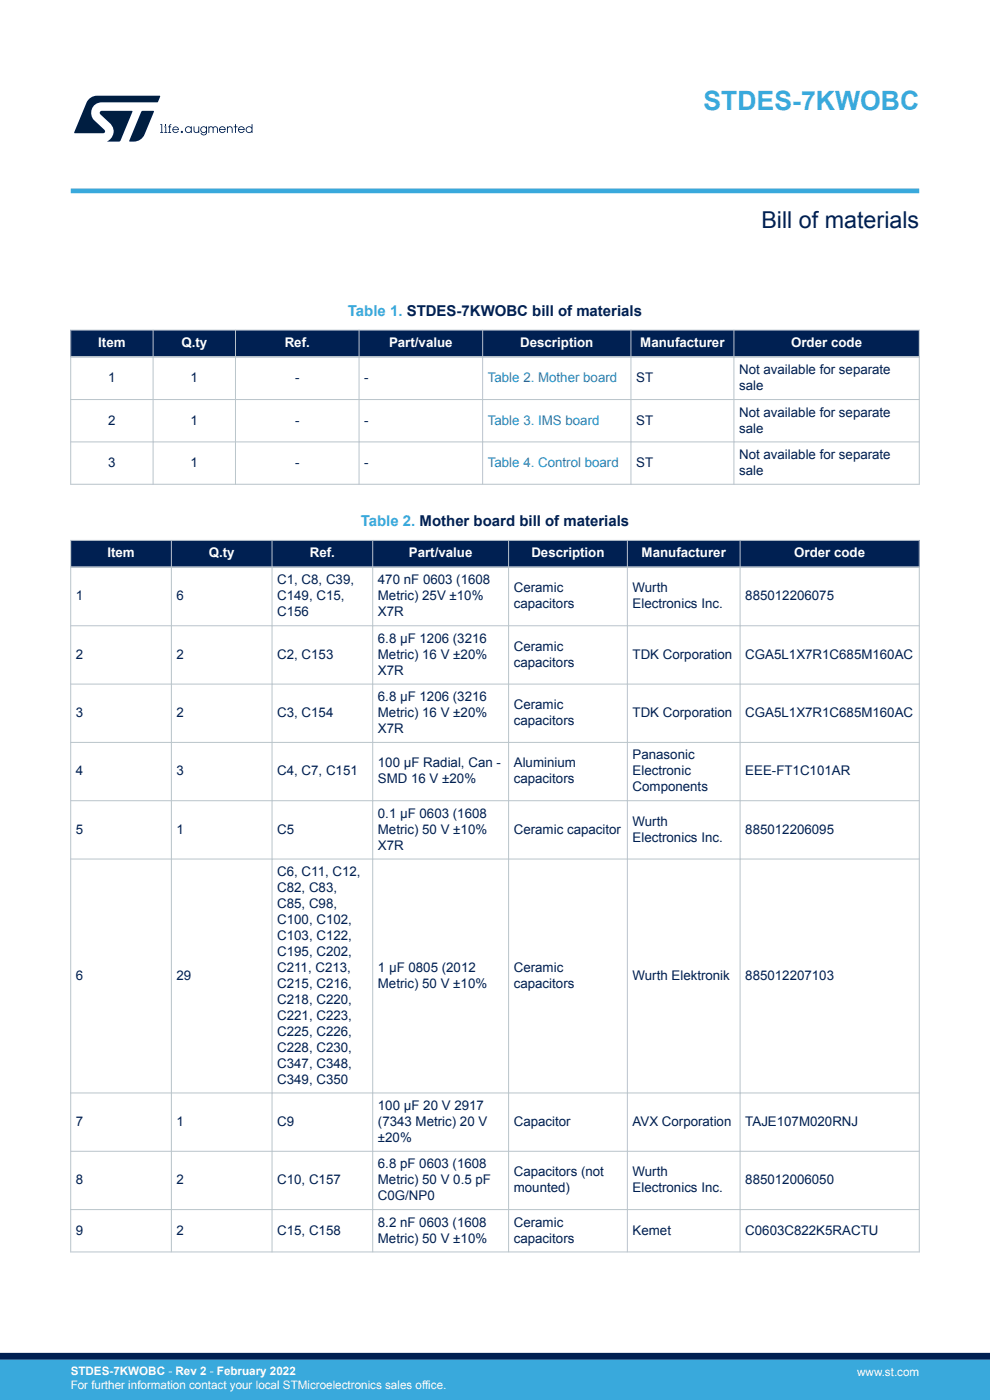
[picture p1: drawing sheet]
<svg xmlns="http://www.w3.org/2000/svg" width="210mm" height="297mm" viewBox="0 0 210 297" stroke-linecap="round" stroke-linejoin="round" font-family="sans-serif">
<defs><g id="words">
<text font-size="5.6" fill="#39a9dc" x="149.2" y="23.4">STDES-7KWOBC</text>
<text font-size="4.9" fill="#002052" x="161.5" y="48.4">Bill of materials</text>
<g font-size="3.2" fill="#39a9dc">
<text x="73.8" y="67">Table 1. STDES-7KWOBC bill of materials</text>
<text x="76.5" y="111.7">Table 2. Mother board bill of materials</text>
</g>
<g font-size="2.8" fill="#fff">
<text x="20.8" y="73.6">Item</text>
<text x="38.5" y="73.6">Q.ty</text>
<text x="60.4" y="73.6">Ref.</text>
<text x="82.5" y="73.6">Part/value</text>
<text x="110.3" y="73.6">Description</text>
<text x="135.8" y="73.6">Manufacturer</text>
<text x="167.8" y="73.6">Order code</text>
<text x="22.8" y="118.3">Item</text>
<text x="44.3" y="118.3">Q.ty</text>
<text x="65.7" y="118.3">Ref.</text>
<text x="86.7" y="118.3">Part/value</text>
<text x="112.7" y="118.3">Description</text>
<text x="136.1" y="118.3">Manufacturer</text>
<text x="168.5" y="118.3">Order code</text>
</g>
<g font-size="2.8" fill="#002052">
<text x="23" y="81.1">1</text>
<text x="40.4" y="81.1">1</text>
<text x="62.6" y="81.1">-</text>
<text x="77.3" y="81.1">-</text>
<text x="134.9" y="81.1">ST</text>
<text x="156.8" y="79.4">Not available for separate</text>
<text x="156.8" y="82.8">sale</text>
<text x="156.8" y="88.4">Not available for separate</text>
<text x="23" y="90.1">2</text>
<text x="40.4" y="90.1">1</text>
<text x="62.6" y="90.1">-</text>
<text x="77.3" y="90.1">-</text>
<text x="134.9" y="90.1">ST</text>
<text x="156.8" y="91.8">sale</text>
<text x="23" y="99.1">3</text>
<text x="40.4" y="99.1">1</text>
<text x="62.6" y="99.1">-</text>
<text x="77.3" y="99.1">-</text>
<text x="134.9" y="99.1">ST</text>
<text x="156.8" y="97.4">Not available for separate</text>
<text x="156.8" y="100.7">sale</text>
<text x="58.8" y="124">C1, C8, C39,</text>
<text x="80.2" y="124">470 nF 0603 (1608</text>
<text x="109" y="125.7">Ceramic</text>
<text x="134.2" y="125.7">Wurth</text>
<text x="16.1" y="127.4">1</text>
<text x="37.5" y="127.4">6</text>
<text x="58.8" y="127.4">C149, C15,</text>
<text x="58.8" y="130.8">C156</text>
<text x="80.2" y="127.4">Metric) 25V ±10%</text>
<text x="80.2" y="130.8">X7R</text>
<text x="109" y="129.1">capacitors</text>
<text x="134.2" y="129.1">Electronics Inc.</text>
<text x="158.1" y="127.4">885012206075</text>
<text x="80.2" y="136.4">6.8 µF 1206 (3216</text>
<text x="16.1" y="139.8">2</text>
<text x="37.5" y="139.8">2</text>
<text x="58.8" y="139.8">C2, C153</text>
<text x="80.2" y="139.8">Metric) 16 V ±20%</text>
<text x="80.2" y="143.1">X7R</text>
<text x="109" y="138.1">Ceramic</text>
<text x="109" y="141.4">capacitors</text>
<text x="134.2" y="139.8">TDK Corporation</text>
<text x="158.1" y="139.8">CGA5L1X7R1C685M160AC</text>
<text x="80.2" y="148.7">6.8 µF 1206 (3216</text>
<text x="16.1" y="152.1">3</text>
<text x="37.5" y="152.1">2</text>
<text x="58.8" y="152.1">C3, C154</text>
<text x="80.2" y="152.1">Metric) 16 V ±20%</text>
<text x="80.2" y="155.5">X7R</text>
<text x="109" y="150.4">Ceramic</text>
<text x="109" y="153.8">capacitors</text>
<text x="134.2" y="152.1">TDK Corporation</text>
<text x="158.1" y="152.1">CGA5L1X7R1C685M160AC</text>
<text x="134.2" y="161.1">Panasonic</text>
<text x="16.1" y="164.5">4</text>
<text x="37.5" y="164.5">3</text>
<text x="58.8" y="164.5">C4, C7, C151</text>
<text x="80.2" y="162.8">100 µF Radial, Can -</text>
<text x="80.2" y="166.2">SMD 16 V ±20%</text>
<text x="109" y="162.8">Aluminium</text>
<text x="109" y="166.2">capacitors</text>
<text x="134.2" y="164.5">Electronic</text>
<text x="134.2" y="167.9">Components</text>
<text x="158.1" y="164.5">EEE-FT1C101AR</text>
<text x="80.2" y="173.5">0.1 µF 0603 (1608</text>
<text x="16.1" y="176.9">5</text>
<text x="37.5" y="176.9">1</text>
<text x="58.8" y="176.9">C5</text>
<text x="80.2" y="176.9">Metric) 50 V ±10%</text>
<text x="109" y="176.9">Ceramic capacitor</text>
<text x="134.2" y="175.2">Wurth</text>
<text x="134.2" y="178.6">Electronics Inc.</text>
<text x="158.1" y="176.9">885012206095</text>
<text x="58.8" y="185.9">C6, C11, C12,</text>
<text x="80.2" y="180.3">X7R</text>
<text x="58.8" y="189.2">C82, C83,</text>
<text x="58.8" y="192.6">C85, C98,</text>
<text x="58.8" y="196">C100, C102,</text>
<text x="58.8" y="199.4">C103, C122,</text>
<text x="58.8" y="202.8">C195, C202,</text>
<text x="16.1" y="207.9">6</text>
<text x="37.5" y="207.9">29</text>
<text x="58.8" y="206.2">C211, C213,</text>
<text x="58.8" y="209.6">C215, C216,</text>
<text x="80.2" y="206.2">1 µF 0805 (2012</text>
<text x="80.2" y="209.6">Metric) 50 V ±10%</text>
<text x="109" y="206.2">Ceramic</text>
<text x="109" y="209.6">capacitors</text>
<text x="134.2" y="207.9">Wurth Elektronik</text>
<text x="158.1" y="207.9">885012207103</text>
<text x="58.8" y="212.9">C218, C220,</text>
<text x="58.8" y="216.3">C221, C223,</text>
<text x="58.8" y="219.7">C225, C226,</text>
<text x="58.8" y="223.1">C228, C230,</text>
<text x="58.8" y="226.5">C347, C348,</text>
<text x="58.8" y="229.9">C349, C350</text>
<text x="16.1" y="238.9">7</text>
<text x="37.5" y="238.9">1</text>
<text x="58.8" y="238.9">C9</text>
<text x="80.2" y="235.5">100 µF 20 V 2917</text>
<text x="80.2" y="238.9">(7343 Metric) 20 V</text>
<text x="109" y="238.9">Capacitor</text>
<text x="134.2" y="238.9">AVX Corporation</text>
<text x="158.1" y="238.9">TAJE107M020RNJ</text>
<text x="80.2" y="242.2">±20%</text>
<text x="16.1" y="251.2">8</text>
<text x="37.5" y="251.2">2</text>
<text x="58.8" y="251.2">C10, C157</text>
<text x="80.2" y="247.8">6.8 pF 0603 (1608</text>
<text x="80.2" y="251.2">Metric) 50 V 0.5 pF</text>
<text x="109" y="249.5">Capacitors (not</text>
<text x="134.2" y="249.5">Wurth</text>
<text x="158.1" y="251.2">885012006050</text>
<text x="80.2" y="254.6">C0G/NP0</text>
<text x="109" y="252.9">mounted)</text>
<text x="134.2" y="252.9">Electronics Inc.</text>
<text x="16.1" y="261.9">9</text>
<text x="37.5" y="261.9">2</text>
<text x="58.8" y="261.9">C15, C158</text>
<text x="80.2" y="260.2">8.2 nF 0603 (1608</text>
<text x="80.2" y="263.6">Metric) 50 V ±10%</text>
<text x="109" y="260.2">Ceramic</text>
<text x="109" y="263.6">capacitors</text>
<text x="134.2" y="261.9">Kemet</text>
<text x="158.1" y="261.9">C0603C822K5RACTU</text>
</g>
<g font-size="2.8" fill="#1f81af">
<text x="103.5" y="81.1">Table 2. Mother board</text>
<text x="103.5" y="90.1">Table 3. IMS board</text>
<text x="103.5" y="99.1">Table 4. Control board</text>
</g>
<g font-size="2.5" fill="#fff">
<text x="15" y="291.6">STDES-7KWOBC - Rev 2 - February 2022</text>
<text x="181.8" y="291.9">www.st.com</text>
<text x="15" y="294.6">For further information contact your local STMicroelectronics sales office.</text>
</g>
</g></defs>
<g fill="#002052">
<path d="M15 70h180v5.7h-180z" fill-rule="evenodd"/>
<path d="M15 70h180v5.7h-180z" fill-rule="evenodd"/>
</g>
<path d="M14.9 70h180.2M15 69.9v32.9M32.5 69.9v32.9M50 69.9v32.9M76.2 69.9v32.9M102.4 69.9v32.9M133.8 69.9v32.9M155.7 69.9v32.9M195 69.9v32.9M14.9 84.8h180.2M14.9 93.7h180.2M14.9 102.7h180.2" fill="none" stroke="#b9c4ca" stroke-width=".21"/>
<path d="M14.9 75.7h180.2" fill="none" stroke="#b9c4ca" stroke-width=".35"/>
<g fill="#002052">
<path d="M15 114.6h180v5.7h-180z" fill-rule="evenodd"/>
<path d="M15 114.6h180v5.7h-180z" fill-rule="evenodd"/>
</g>
<g fill="none" stroke="#b9c4ca" stroke-width=".21">
<path d="M14.9 114.6h180.2M15 114.5v151.2M36.4 114.5v151.2M57.7 114.5v151.2M79.1 114.5v151.2M107.9 114.5v151.2M133.1 114.5v151.2M157 114.5v151.2M195 114.5v151.2M14.9 132.8h180.2M14.9 145.1h180.2M14.9 157.5h180.2"/>
<path d="M14.9 169.9h180.2M14.9 182.2h180.2M14.9 231.9h180.2M14.9 244.2h180.2M14.9 256.6h180.2M14.9 265.6h180.2"/>
</g>
<path d="M14.9 120.3h180.2" fill="none" stroke="#b9c4ca" stroke-width=".35"/>
<path d="M15 40.5h180" fill="none" stroke="#39a9dc" stroke-width="1"/>
<g fill="#001e41">
<path d="M18.9 21a2.45 2.45 0 0 1 1.7-.7h13.2l.2 .1-.6 1.3h-11.7a2.24 2.24 0 0 0-2.2 1.3 2.24 2.24 0 0 0 .4 2.5l2.2 2 .2 .3-.2 .4h-6.3l2.6-6.4z"/>
<path d="M30 23.6l2.5-.1 .2 .1-2 4.9a2.6 2.6 0 0 1-3.3 1.4z"/>
<path d="M21.4 23.6l6.6-.1 .1 .2-2.6 6.2-2.8 .1a2.37 2.37 0 0 0 .7-3.8l-2.1-1.9-.1-.3z"/>
<path d="M41.1 26.8h.1v.8a.42 .42 0 0 0 .5 .5 .42 .42 0 0 0 .4-.6v-.7h.2v1.4h-.2v-.2a.57 .57 0 0 1-.7 .2 .57 .57 0 0 1-.3-.6z"/>
<path d="M44.2 26.8h.2v.2l.5-.2 .3 .2 .5-.2a.54 .54 0 0 1 .5 .6v.8h-.2v-.8a.37 .37 0 0 0-.3-.4 .37 .37 0 0 0-.4 .4v.8h-.2v-.8a.37 .37 0 0 0-.3-.4 .37 .37 0 0 0-.4 .4v.8h-.2z"/>
<path d="M48.1 26.8h.2v.2a.59 .59 0 0 1 .7-.2 .59 .59 0 0 1 .4 .6v.8h-.2v-.8a.42 .42 0 0 0-.5-.4 .42 .42 0 0 0-.4 .4v.8h-.2z"/>
<path d="M49.9 26.3h.1v.5h.4v.2h-.4v1.2h-.1v-1.2h-.3v-.2h.3z"/>
<path d="M35 26.3h.2v.3h-.2z"/>
<path d="M34 26.3h.4v1.7h.2v.2h-.6v-.2h.2v-1.5h-.2z"/>
<path d="M34.9 26.8h.4v1.2h.2v.2h-.6v-.2h.2v-1h-.2z"/>
<path d="M36 26.4l.3-.1-.2 .5h.2v.2h-.2v1h.2v.2h-.6v-.2h.2v-1h-.2v-.2h.2z"/>
<path d="M39.4 27.5a.55 .55 0 0 1 1.1 0 .55 .55 0 0 1-1.1 0zM39.4 27a.72 .72 0 0 0 .1 1 .72 .72 0 0 0 1 0v.2h.2v-1.4h-.2v.2l-.5-.2z"/>
<path d="M42.7 27.5a.54 .54 0 0 1 1 0 .54 .54 0 0 1-1 0zM42.7 27a.71 .71 0 0 0 0 1 .71 .71 0 0 0 1 0 .51 .51 0 0 1-.4 .5 .51 .51 0 0 1-.6-.3h-.2a.7 .7 0 0 0 .8 .5 .7 .7 0 0 0 .6-.7v-1.2h-.2v.2l-.5-.2z"/>
<path d="M46.8 27.2a.52 .52 0 0 1 .5-.2 .52 .52 0 0 1 .4 .4h-1.1zM46.7 27a.72 .72 0 0 0 .1 1.1 .72 .72 0 0 0 1-.4h-.2a.52 .52 0 0 1-.5 .3 .52 .52 0 0 1-.5-.4h1.3a.72 .72 0 0 0-.4-.7 .72 .72 0 0 0-.8 .1z"/>
<path d="M50.8 27.2a.52 .52 0 0 1 .5-.2 .52 .52 0 0 1 .4 .4h-1zM50.7 27a.72 .72 0 0 0 .1 1.1 .72 .72 0 0 0 1.1-.4h-.2a.52 .52 0 0 1-.6 .3 .52 .52 0 0 1-.4-.4h1.2a.72 .72 0 0 0-.4-.7 .72 .72 0 0 0-.8 .1z"/>
<path d="M52.3 27.5a.55 .55 0 0 1 1.1 0 .55 .55 0 0 1-1.1 0zM52.3 27a.72 .72 0 0 0 0 1 .72 .72 0 0 0 1.1 0v.2h.2v-1.9h-.2v.7l-.6-.2z"/>
<path d="M36.8 27.2a.52 .52 0 0 1 .6-.2 .52 .52 0 0 1 .4 .4h-1.1zM36.8 27a.7 .7 0 0 0 .1 1.1 .7 .7 0 0 0 1-.3l-.3 .1a.52 .52 0 0 1-.9-.3l1.3-.1a.7 .7 0 0 0-.5-.6 .7 .7 0 0 0-.7 .1z"/>
<circle cx="38.6" cy="28" r=".24"/>
</g>
<g fill="#39a9dc">
<path d="M0 288.4h210v8.6h-210z" fill-rule="evenodd"/>
<path d="M-.1 288.4h210.2v6.9h-210.2z" fill-rule="evenodd"/>
</g>
<path d="M0 287.7h210" fill="none" stroke="#002052" stroke-width="1.4"/>
<use href="#words"/>
</svg>
